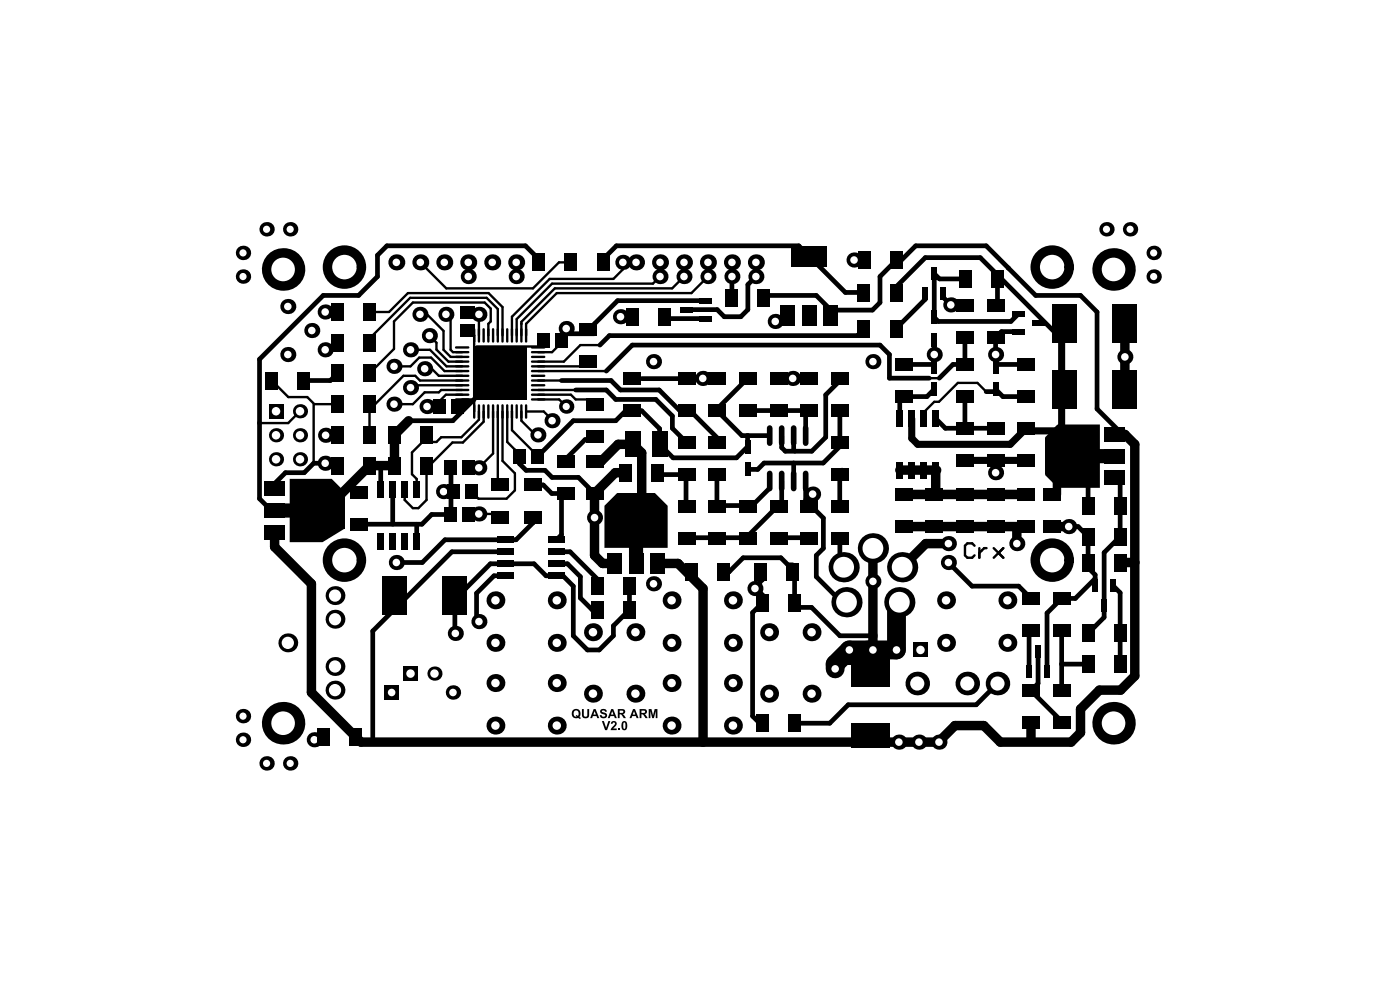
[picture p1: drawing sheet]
<svg xmlns="http://www.w3.org/2000/svg" width="148mm" height="105mm" viewBox="0 0 148 105" stroke-linecap="round" stroke-linejoin="round" font-family="sans-serif">
<g fill="#000">
<path d="M30.6 50.5h4.4l1.4 1.4v3.9l-2.3 1.4h-3.5v-2.6h-1v-1.5h1zM48.6 42.2h1.5l-1.5 1.4zM65.2 52h3.9l1.4 1.4v4.4h-2.6v1h-1.5v-1h-2.6v-4.4zM111.7 44.8h4.4v2.6h1v1.5h-1v2.6h-4.4l-1.4-1.4v-3.9zM61.4 74.8h.2v.7l.2 .2 .2-.2v-.7h.2v.7l-.1 .3h-.4l-.2-.1zM63.4 74.9l.3-.1 .3 .2 .1 .1h-.2l-.2-.1-.2 .1 .6 .3v.2l-.1 .2h-.3l-.3-.1-.1-.2h.2l.2 .2 .2-.2-.5-.2v-.2zM63.5 76.1h.3l.2 .7 .2-.7h.2l-.3 1h-.2zM64.6 76.2l.2-.1 .3 .1v.3l-.4 .4h.4v.2h-.6l.4-.7-.1-.1-.1 .1h-.2zM65.3 76.9h.2v.2h-.2zM68.5 74.8h.3l.2 .7 .1-.7h.3v1h-.2v-.8l-.2 .8h-.1l-.2-.8v.8h-.2z"/>
<path d="M60.5 75l.3-.2 .3 .1 .2 .3v.3a.11 .11 0 0 0-.1 .2 .11 .11 0 0 0 .1 .1v.1l-.8-.2-.1-.4zM60.7 75.1l-.1 .2v.2l.1 .1h.2h-.1v-.1h.2l.1-.4-.2-.1z"/>
<path d="M62.7 74.8h.2l.4 1h-.2l-.1-.2h-.4l-.1 .2h-.2zM62.8 75.1l-.1 .3h.2z"/>
<path d="M64.5 74.8h.2l.4 1h-.2l-.1-.2h-.4v.2h-.2zM64.6 75.1l-.1 .3h.3z"/>
<path d="M65.2 74.8l.6 .1h.2v.3l-.2 .2 .3 .4h-.2l-.3-.3-.1-.1h-.1v.4h-.2zM65.4 75v.2h.4v-.2z"/>
<path d="M65.7 76.2l.3-.1 .2 .2v.5l-.2 .3-.2-.1-.1-.1-.1-.4zM65.9 76.3l-.1 .5 .1 .1 .1-.1v-.4v-.1z"/>
<path d="M66.8 74.8h.2l.4 1h-.2l-.1-.2h-.3l-.1 .2h-.2zM66.9 75.1l-.1 .3h.3z"/>
<path d="M67.5 74.8l.6 .1h.2v.3l-.2 .2 .3 .4h-.2l-.3-.3-.1-.1h-.1v.4h-.2zM67.7 75v.2h.4v-.2z"/>
<circle cx="39" cy="49.1" r=".5"/>
<circle cx="45.1" cy="42.9" r=".8"/>
<circle cx="98.8" cy="49.6" r=".5"/>
<circle cx="92.2" cy="68.6" r="1"/>
</g>
<g fill="none" stroke="#000" stroke-width=".5">
<path d="M35.6 39.4l-.7 .8h-2.8M56.9 27.7v-.3l-1.4-1.5h-14.6l-1 1v2.3l-2 2h-3.8l-6.7 6.7v14.7l1.2 1.3M63.7 27.7v-.3l1.4-1.5h19.2l5 5h2M64 39.2l2.8-2.8h26.1l1 1v2.5h4.2M67.8 40h4.7M70.2 33.4l.2 .2h4.1M72.7 39.9h3M74.5 31.7h-9.3l-2.4 2.5v1h-3l-.5-.5M77.3 29.2v2.2M78.9 39.9l-3.2 3.3v.1l2.6 2.7h3M79.8 29.2l-.8 .8v2.7l-.8 .7h-1.7l-.8-.7h-3.3M81.9 39.9h3"/>
<path d="M88.9 39.9l-1.7 1.8v4.5l-1.5 1.4h-1.6M91.3 34.7l-.8 .7h-26.2l-1 1M94.6 30.9v-.6l3.1-3.1h5.8l8.6 8.6M94.7 27.4l-1.8 1.8v2.7l-.8 .8h-4.4l-1.5-1.5h-5.3l-.2 .2M94.7 27.9l2-2h7.4l5.3 5.3h4.7l1.7 1.7v10.3l2.7 2.7M95.4 38.5h3.2M97.7 31v.6l-3.1 3.1M98.6 35.6v3.1M99.6 31v.4l.8 .8h1.5M101.9 35.6v2.9h-1.3l-1.4 1.4M101.9 29.4h-2.7l-.6-.5v4.6l.5 .4h7.6l.9-.8M105.1 38.5h3.3"/>
<path d="M105.3 29.4v2.6l-.2 .2M106.5 28.3h.1M107.6 35h-1.9l-.6 .6v3.4M34.3 48.9h-1.2l-1 1h-2l-1.1 1.1v.6M40.2 49.3v2.4M41.5 51.7v3.6M44 55.3v1.8M47.6 49.3v5h-2l-1 1h-6.7M50.1 42.2l-2.3 2.2h-4.7M53.3 58.2h-5.6l-8.3 8.4v11.4M54.8 48.1v.8l.7 .7h2l.8 .8h2.8l1.7 1.7M56.3 51.2h1.1l.9 .9h1.5l-.5 .5v3.8l-.5 .6"/>
<path d="M56.3 54.6v.6l-1.8 1.8h-7.5l-2.4 2.4h-2.8M58.8 59.5h1.1l1.4 1.4v2.2l1.2 1.3h.6M58.8 58.2h1.4l2.9 2.9v.8M59.3 40.2h5.2l1 1h4.1l2.2 2.2h.7M60.8 41.2h3.2l1 1h4.2l1.8 1.7v1.3l1.5 1.5M62.8 46.1l-.3 .3h-.7l-2 2v.3M69.4 49.9l.2 .2h2.9M72.4 50.1v3.5l.3 .3M72.7 43.3h.2l3 3.1M75.7 50.1v3.3M75.9 53.4h3M78.9 46v1.2l-1.1 1.1h-6.7l-1.5-1.4v-1.6l-1.8-1.9h-1.7l-1.1 1h-4.5l-3.7 3.8"/>
<path d="M78.9 43.3h2.8M81.3 50.8v.7l-2.4 2.4M82.2 53.4l-3.3 3.2v.2h-6.2M82.2 56.8h3M82.5 46v1.2l.4 .4h1l-.1-.1v-1.5M82.5 50.8v2.5M83.7 59.6h-.5l-.8-.7h-3.9l-1.5 1.5h-.6M83.8 48.9v1.9M84.9 43.3h-3l-.1 .1M85.1 50.8v2l.3 .4M85.1 51.6l.7 .6M85.4 53.2l-.2 .2"/>
<path d="M85.4 43.4l-.3 .3v2.3M85.4 53.2l1.5 1.5v3.2l-.7 .7v2.3l2.7 2.7h.5M88.7 50v3.4M88.7 56.8v2.7l.4 .4M88.7 43.4v3.3M88.9 46.9l-2 2h-6.2l-.7 .6h-1.1M88.9 49.6v.4M98.6 41.1l-.7 .8h-2.5l-.4 .4v1.9M98.8 44.2l1 1h5.1M100.1 59.4l2.5 2.5h5l1.3 1.3M101.9 41.9v3.1M104.1 41.3h1"/>
<path d="M105.1 41.1l.8 .8h2.5M112.8 55.6h1l1.1 1v3.3l.7 .8v.4l-2.1 2.1h-1.4l-1.6 1.5v6.2M114.9 48.2v5.2M117.7 50.4l.6 .6v5.6l-1.7 1.7v6.9l-1.7 1.7M48 62.9v3.9M53.3 60.8h-1.1l-1.9 1.8v2.8l.3 .2M66.5 61.9v2.5l-1.7 1.7v1l-1.5 1.5h-1.3l-1.5-1.5v-5.2l-1.1-1.1h-1.7l-1.3-1.3h-4.6l-2.6 2.6h-1.2M80.5 60.4v.8l-.3 .3v1l.3 .3v.8l-1 1.1v10.9l.9 .9M83.9 60.6v3l.5 .5h1.3l3 3h3.5M105.3 72.1l-2.2 2.3h-13.5l-2 1.9h-3.7M108.9 66.6l-.2 .2v4.1M109.6 68.8v3.3l-.7 .8 3.2 3.2v.2"/>
<path d="M112.1 66.6v6.3M112.1 70.1h2.8M117.5 61.8l.8 .8v7.5"/>
</g>
<g fill="none" stroke="#000" stroke-width=".25">
<path d="M39 35.7v.5M39 32.9h2.1l2-2h8.5l1.5 1.5v3M41.6 38.7h1.7l1-1h1.2l1.4 1.5h1.9M43.3 36.9h2.1l1.7 1.8h1.7M44.3 33.2h.8l1.7 1.7v2l.8 .8h1.2M44.4 27.7l2.7 2.7h9.2l2.7-2.7h1.3M44.8 38.9h.8l.7 .8h2.5M45.3 35.4l.8 .8v.7l1.2 1.3h1.5M47.1 33.2l.5 .5v3.2l.2 .3h1M50.1 35.4v8M50.1 35.4h.1M50.3 36.6h6.8"/>
<path d="M50.6 33.4v2M51.6 35.4v-1.2l.2-.3v-1.3l-.6-.7h-7.6l-2 2v2.9l-2.6 2.6M52.6 35.4v-2.8l-1.2-1.2h-8.1l-4.3 4.3M56.8 39.2h7.2M59.2 35.9v.3l-.9 1h-1.5M60.3 27.7h.1M62.1 38.1l-.1-.1-.6 .7h-4.6M63.3 36.4h-2l-1.8 1.8h-2.7M65.8 27.7v.7l-1 1h-6.8l-3.9 4v2M69.7 29.2l-.8 .7h-10.6l-3.7 3.8v1.7M72.2 29.2l-1.2 1.2h-12.4l-3.6 3.6v1.4M74.7 29.2l-1.7 1.7h-14.2l-3.3 3.3v1.2"/>
<path d="M98.1 39.9h1.1M28.6 53.9h.4M28.7 40.2l1.7 1.7h2l.8 .8h2.4M31.7 43.4l-1.3 1.3h-3M33.1 42.7v6.2M48.8 40.2h-4.5l-.5-.5h-1.2l-3 3h-.6v3.2M48.8 41.2h-2.2l-.3 .2h-1.5l-1.2 1.3h-2M48.8 40.7h-5l-.5 .2M48.8 41.7h-1.7l-.7 .7v.5M48.8 42.2h1.3M50.6 54.2h1.9l.3 .4M50.6 43.4v.9l-1.9 1.9h-2.1l-.5 .5h-1.5l-1.1 1.1v2.3l.5 .5v1.1"/>
<path d="M51.1 43.4v1.1l-2.2 2.2h-1.1l-2.5 2.4h-.3v3.7l-.8 .8h-.6l-.9-.8v-1.1M52.1 43.4v4.5l-1.5 1.5M52.6 43.4v7.5l.2 .3M53.1 43.4v5.2l1.3 1.4v1.8l-.9 .8h-3l-.7-.7M53.6 43.4v3.3l.8 .7v.5M54.1 43.4h.1M54.1 43.4v2l2.1 2.2v.3M55 43.4v1l1.7 1.6M55.5 43.4h1.9l.9 .9M56.5 45.9h.3M56.8 42.2h2.2l.8 .7M56.8 41.7h3.5l.5 .5h1.4l.6 .5"/>
<path d="M56.8 40.2h2.5M56.8 41.2h4M102.9 57.6l-.3-.2h-.5l-.2 .2v1l.2 .3h.5l.3-.3M103.4 57.9v1M104.1 41.3l-.9-.9h-2.1l-2 2h-.5l-1.1 1.1v.7M104.2 57.9h-.3l-.5 .5M104.9 57.9l1 1M105.9 57.9l-1 1"/>
</g>
<path d="M112.1 35.8v11.7l-.7 .6M96.3 44.2v2.1l.6 .6h9.8l1.4-1.4h3.4l.3-.3M101.6 48.6h6.8" fill="none" stroke="#000" stroke-width=".75"/>
<g fill="none" stroke="#000" stroke-width="1">
<path d="M118.8 34.2v7M43.1 44.4l-1.5 1.5v3.2h-2.6l-3.7 3.8v1M62.8 48.7h.7l1.8-1.8h1.6l.9 .9v4.8M66.1 49.9h-1.1l-2.2 2.2v6.5l.8 .9h1.3M69.4 59.5h2.2l2.6 2.6v16.2M92.2 57.4v11.2M95 49.6h3.8v2.4M95.4 55.6h12v1.8M95.4 52.2h13M100.1 57.4h-2.4l-2.4 2.5M102 52l-.1 .2M111.1 55.6h1.7"/>
<path d="M118.3 59.4h1.5M118.5 45.9h.3l1 1v24.4l-1.5 1.5h-2.2l-2 2v2.5l-1 1h-7.5l-1.7-1.7h-3.1l-1.7 1.7h-61l-5.2-5.2v-11.5l-3.9-3.9v-1.5M108.9 76.3v1.9"/>
<circle cx="36.4" cy="28.2" r="1.8"/>
<circle cx="111.1" cy="28.2" r="1.8"/>
<circle cx="36.4" cy="59.1" r="1.8"/>
<circle cx="111.1" cy="59.1" r="1.8"/>
</g>
<path d="M111.6 48.5v3.7" fill="none" stroke="#000" stroke-width=".9"/>
<path d="M92.2 68.6v2.3M94.6 68.6h-4.9l-1.5 1.5v.5M95 63.6l-.3 .3v4.7" fill="none" stroke="#000" stroke-width="2"/>
<g fill="#000">
<path d="M50 36.6h5.6v5.7h-5.6z" fill-rule="evenodd"/>
<path d="M89.4 69.4h4.6v.7h-4.6z" fill-rule="evenodd"/>
</g>
<circle cx="45.1" cy="42.9" r=".4" fill="#fff"/>
<circle cx="32.9" cy="34.9" r=".8" fill="#000"/>
<circle cx="32.9" cy="34.9" r=".4" fill="#fff"/>
<circle cx="47.1" cy="33.2" r=".8" fill="#000"/>
<circle cx="47.1" cy="33.2" r=".4" fill="#fff"/>
<circle cx="83.7" cy="39.9" r=".8" fill="#000"/>
<circle cx="83.7" cy="39.9" r=".4" fill="#fff"/>
<circle cx="89.7" cy="68.6" r=".8" fill="#000"/>
<circle cx="89.7" cy="68.6" r=".4" fill="#fff"/>
<circle cx="25.7" cy="26.7" r=".76" fill="#000"/>
<circle cx="25.7" cy="26.7" r=".38" fill="#fff"/>
<circle cx="41.6" cy="38.7" r=".8" fill="#000"/>
<circle cx="41.6" cy="38.7" r=".4" fill="#fff"/>
<circle cx="45.9" cy="71.1" r=".75" fill="#000"/>
<circle cx="45.9" cy="71.1" r=".45" fill="#fff"/>
<circle cx="121.8" cy="26.7" r=".76" fill="#000"/>
<circle cx="121.8" cy="26.7" r=".38" fill="#fff"/>
<circle cx="25.7" cy="75.6" r=".76" fill="#000"/>
<circle cx="25.7" cy="75.6" r=".38" fill="#fff"/>
<circle cx="25.7" cy="78.1" r=".76" fill="#000"/>
<circle cx="25.7" cy="78.1" r=".38" fill="#fff"/>
<circle cx="25.7" cy="29.2" r=".76" fill="#000"/>
<circle cx="25.7" cy="29.2" r=".38" fill="#fff"/>
<circle cx="30.6" cy="80.6" r=".76" fill="#000"/>
<circle cx="30.6" cy="80.6" r=".38" fill="#fff"/>
<circle cx="28.1" cy="80.6" r=".76" fill="#000"/>
<circle cx="28.1" cy="80.6" r=".38" fill="#fff"/>
<circle cx="29.9" cy="76.3" r="2.24" fill="#000"/>
<circle cx="29.9" cy="76.3" r="1.25" fill="#fff"/>
<circle cx="33.2" cy="78.1" r=".8" fill="#000"/>
<circle cx="33.2" cy="78.1" r=".4" fill="#fff"/>
<circle cx="30.4" cy="67.9" r="1" fill="#000"/>
<circle cx="30.4" cy="67.9" r=".65" fill="#fff"/>
<circle cx="31.7" cy="48.5" r=".75" fill="#000"/>
<circle cx="31.7" cy="48.5" r=".45" fill="#fff"/>
<circle cx="29.1" cy="48.5" r=".75" fill="#000"/>
<circle cx="29.1" cy="48.5" r=".45" fill="#fff"/>
<circle cx="31.7" cy="45.9" r=".75" fill="#000"/>
<circle cx="31.7" cy="45.9" r=".45" fill="#fff"/>
<circle cx="29.1" cy="45.9" r=".75" fill="#000"/>
<circle cx="29.1" cy="45.9" r=".45" fill="#fff"/>
<circle cx="31.7" cy="43.4" r=".75" fill="#000"/>
<circle cx="31.7" cy="43.4" r=".45" fill="#fff"/>
<path d="M28.4 42.7h1.5v1.5h-1.5z" fill-rule="evenodd" fill="#000"/>
<circle cx="29.1" cy="43.4" r=".45" fill="#fff"/>
<circle cx="30.4" cy="37.4" r=".8" fill="#000"/>
<circle cx="30.4" cy="37.4" r=".4" fill="#fff"/>
<circle cx="30.4" cy="32.4" r=".8" fill="#000"/>
<circle cx="30.4" cy="32.4" r=".4" fill="#fff"/>
<circle cx="28.1" cy="24.2" r=".76" fill="#000"/>
<circle cx="28.1" cy="24.2" r=".38" fill="#fff"/>
<circle cx="30.6" cy="24.2" r=".76" fill="#000"/>
<circle cx="30.6" cy="24.2" r=".38" fill="#fff"/>
<path d="M40.6 72.3h1.5v1.6h-1.5z" fill-rule="evenodd" fill="#000"/>
<circle cx="41.3" cy="73.1" r=".4" fill="#fff"/>
<circle cx="41.8" cy="59.4" r=".8" fill="#000"/>
<circle cx="41.8" cy="59.4" r=".4" fill="#fff"/>
<circle cx="41.6" cy="42.7" r=".8" fill="#000"/>
<circle cx="41.6" cy="42.7" r=".4" fill="#fff"/>
<circle cx="41.8" cy="27.7" r=".85" fill="#000"/>
<circle cx="41.8" cy="27.7" r=".4" fill="#fff"/>
<circle cx="47.8" cy="73.1" r=".76" fill="#000"/>
<circle cx="47.8" cy="73.1" r=".4" fill="#fff"/>
<circle cx="48.1" cy="66.9" r=".8" fill="#000"/>
<circle cx="48.1" cy="66.9" r=".4" fill="#fff"/>
<circle cx="46.8" cy="51.9" r=".8" fill="#000"/>
<circle cx="46.8" cy="51.9" r=".4" fill="#fff"/>
<circle cx="44.3" cy="33.2" r=".8" fill="#000"/>
<circle cx="44.3" cy="33.2" r=".4" fill="#fff"/>
<circle cx="45.3" cy="35.4" r=".8" fill="#000"/>
<circle cx="45.3" cy="35.4" r=".4" fill="#fff"/>
<circle cx="49.4" cy="29.2" r=".8" fill="#000"/>
<circle cx="49.4" cy="29.2" r=".4" fill="#fff"/>
<circle cx="49.4" cy="27.7" r=".85" fill="#000"/>
<circle cx="49.4" cy="27.7" r=".4" fill="#fff"/>
<circle cx="46.9" cy="27.7" r=".85" fill="#000"/>
<circle cx="46.9" cy="27.7" r=".4" fill="#fff"/>
<circle cx="44.4" cy="27.7" r=".85" fill="#000"/>
<circle cx="44.4" cy="27.7" r=".4" fill="#fff"/>
<circle cx="52.3" cy="76.6" r=".95" fill="#000"/>
<circle cx="52.3" cy="76.6" r=".45" fill="#fff"/>
<circle cx="52.3" cy="67.9" r=".95" fill="#000"/>
<circle cx="52.3" cy="67.9" r=".45" fill="#fff"/>
<circle cx="56.8" cy="45.9" r=".8" fill="#000"/>
<circle cx="56.8" cy="45.9" r=".4" fill="#fff"/>
<circle cx="58.3" cy="44.4" r=".8" fill="#000"/>
<circle cx="58.3" cy="44.4" r=".4" fill="#fff"/>
<circle cx="54.5" cy="29.2" r=".8" fill="#000"/>
<circle cx="54.5" cy="29.2" r=".4" fill="#fff"/>
<circle cx="54.5" cy="27.7" r=".85" fill="#000"/>
<circle cx="54.5" cy="27.7" r=".4" fill="#fff"/>
<circle cx="62.6" cy="73.2" r=".95" fill="#000"/>
<circle cx="62.6" cy="73.2" r=".45" fill="#fff"/>
<circle cx="62.6" cy="66.7" r=".95" fill="#000"/>
<circle cx="62.6" cy="66.7" r=".45" fill="#fff"/>
<circle cx="65.5" cy="33.4" r=".8" fill="#000"/>
<circle cx="65.5" cy="33.4" r=".4" fill="#fff"/>
<circle cx="65.8" cy="27.7" r=".8" fill="#000"/>
<circle cx="65.8" cy="27.7" r=".4" fill="#fff"/>
<circle cx="70.9" cy="76.6" r=".95" fill="#000"/>
<circle cx="70.9" cy="76.6" r=".45" fill="#fff"/>
<circle cx="70.9" cy="67.9" r=".95" fill="#000"/>
<circle cx="70.9" cy="67.9" r=".45" fill="#fff"/>
<circle cx="69" cy="61.6" r=".8" fill="#000"/>
<circle cx="69" cy="61.6" r=".4" fill="#fff"/>
<circle cx="74.2" cy="39.9" r=".8" fill="#000"/>
<circle cx="74.2" cy="39.9" r=".4" fill="#fff"/>
<circle cx="69.7" cy="29.2" r=".8" fill="#000"/>
<circle cx="69.7" cy="29.2" r=".4" fill="#fff"/>
<circle cx="72.2" cy="29.2" r=".8" fill="#000"/>
<circle cx="72.2" cy="29.2" r=".4" fill="#fff"/>
<circle cx="72.2" cy="27.7" r=".85" fill="#000"/>
<circle cx="72.2" cy="27.7" r=".4" fill="#fff"/>
<circle cx="69.7" cy="27.7" r=".85" fill="#000"/>
<circle cx="69.7" cy="27.7" r=".4" fill="#fff"/>
<circle cx="77.4" cy="76.6" r=".95" fill="#000"/>
<circle cx="77.4" cy="76.6" r=".45" fill="#fff"/>
<circle cx="81.2" cy="73.2" r=".95" fill="#000"/>
<circle cx="81.2" cy="73.2" r=".45" fill="#fff"/>
<circle cx="77.4" cy="67.9" r=".95" fill="#000"/>
<circle cx="77.4" cy="67.9" r=".45" fill="#fff"/>
<circle cx="81.2" cy="66.7" r=".95" fill="#000"/>
<circle cx="81.2" cy="66.7" r=".45" fill="#fff"/>
<circle cx="79.7" cy="62.1" r=".8" fill="#000"/>
<circle cx="79.7" cy="62.1" r=".4" fill="#fff"/>
<circle cx="81.9" cy="33.9" r=".8" fill="#000"/>
<circle cx="81.9" cy="33.9" r=".4" fill="#fff"/>
<circle cx="77.3" cy="29.2" r=".8" fill="#000"/>
<circle cx="77.3" cy="29.2" r=".4" fill="#fff"/>
<circle cx="79.8" cy="29.2" r=".8" fill="#000"/>
<circle cx="79.8" cy="29.2" r=".4" fill="#fff"/>
<circle cx="79.8" cy="27.7" r=".85" fill="#000"/>
<circle cx="79.8" cy="27.7" r=".4" fill="#fff"/>
<circle cx="77.3" cy="27.7" r=".85" fill="#000"/>
<circle cx="77.3" cy="27.7" r=".4" fill="#fff"/>
<circle cx="85.7" cy="73.2" r=".95" fill="#000"/>
<circle cx="85.7" cy="73.2" r=".45" fill="#fff"/>
<circle cx="85.7" cy="66.7" r=".95" fill="#000"/>
<circle cx="85.7" cy="66.7" r=".45" fill="#fff"/>
<circle cx="89.1" cy="59.9" r="1.6" fill="#000"/>
<circle cx="89.1" cy="59.9" r="1.1" fill="#fff"/>
<circle cx="85.8" cy="52.2" r=".8" fill="#000"/>
<circle cx="85.8" cy="52.2" r=".4" fill="#fff"/>
<circle cx="90.2" cy="27.4" r=".8" fill="#000"/>
<circle cx="90.2" cy="27.4" r=".4" fill="#fff"/>
<circle cx="94.9" cy="78.3" r=".8" fill="#000"/>
<circle cx="94.9" cy="78.3" r=".4" fill="#fff"/>
<circle cx="97" cy="78.3" r=".8" fill="#000"/>
<circle cx="97" cy="78.3" r=".4" fill="#fff"/>
<circle cx="94.7" cy="68.6" r=".75" fill="#000"/>
<circle cx="94.7" cy="68.6" r=".45" fill="#fff"/>
<path d="M96.4 67.9h1.5v1.5h-1.5z" fill-rule="evenodd" fill="#000"/>
<circle cx="97.2" cy="68.6" r=".45" fill="#fff"/>
<circle cx="94.7" cy="68.6" r=".8" fill="#000"/>
<circle cx="94.7" cy="68.6" r=".4" fill="#fff"/>
<circle cx="95.3" cy="59.9" r="1.6" fill="#000"/>
<circle cx="95.3" cy="59.9" r="1.1" fill="#fff"/>
<circle cx="98.6" cy="37.4" r=".8" fill="#000"/>
<circle cx="98.6" cy="37.4" r=".4" fill="#fff"/>
<circle cx="106.4" cy="67.9" r=".95" fill="#000"/>
<circle cx="106.4" cy="67.9" r=".45" fill="#fff"/>
<circle cx="105.1" cy="49.9" r=".8" fill="#000"/>
<circle cx="105.1" cy="49.9" r=".4" fill="#fff"/>
<circle cx="105.1" cy="37.4" r=".8" fill="#000"/>
<circle cx="105.1" cy="37.4" r=".4" fill="#fff"/>
<circle cx="118.8" cy="37.7" r=".8" fill="#000"/>
<circle cx="118.8" cy="37.7" r=".4" fill="#fff"/>
<circle cx="119.3" cy="24.2" r=".76" fill="#000"/>
<circle cx="119.3" cy="24.2" r=".38" fill="#fff"/>
<circle cx="121.8" cy="29.2" r=".76" fill="#000"/>
<circle cx="121.8" cy="29.2" r=".38" fill="#fff"/>
<circle cx="29.9" cy="28.4" r="2.24" fill="#000"/>
<circle cx="29.9" cy="28.4" r="1.25" fill="#fff"/>
<circle cx="44.8" cy="38.9" r=".8" fill="#000"/>
<circle cx="44.8" cy="38.9" r=".4" fill="#fff"/>
<circle cx="52.3" cy="72.1" r=".95" fill="#000"/>
<circle cx="52.3" cy="72.1" r=".45" fill="#fff"/>
<circle cx="52.3" cy="63.4" r=".95" fill="#000"/>
<circle cx="52.3" cy="63.4" r=".45" fill="#fff"/>
<circle cx="62.8" cy="54.6" r=".8" fill="#000"/>
<circle cx="62.8" cy="54.6" r=".4" fill="#fff"/>
<circle cx="70.9" cy="72.1" r=".95" fill="#000"/>
<circle cx="70.9" cy="72.1" r=".45" fill="#fff"/>
<circle cx="69" cy="38.2" r=".8" fill="#000"/>
<circle cx="69" cy="38.2" r=".4" fill="#fff"/>
<circle cx="70.9" cy="63.4" r=".95" fill="#000"/>
<circle cx="70.9" cy="63.4" r=".45" fill="#fff"/>
<circle cx="77.4" cy="72.1" r=".95" fill="#000"/>
<circle cx="77.4" cy="72.1" r=".45" fill="#fff"/>
<circle cx="77.4" cy="63.4" r=".95" fill="#000"/>
<circle cx="77.4" cy="63.4" r=".45" fill="#fff"/>
<circle cx="88.2" cy="70.6" r=".8" fill="#000"/>
<circle cx="88.2" cy="70.6" r=".4" fill="#fff"/>
<circle cx="89.4" cy="63.6" r="1.6" fill="#000"/>
<circle cx="89.4" cy="63.6" r="1.1" fill="#fff"/>
<circle cx="96.8" cy="72.1" r="1.25" fill="#000"/>
<circle cx="96.8" cy="72.1" r=".75" fill="#fff"/>
<circle cx="95" cy="63.6" r="1.6" fill="#000"/>
<circle cx="95" cy="63.6" r="1.1" fill="#fff"/>
<circle cx="105.3" cy="72.1" r="1.25" fill="#000"/>
<circle cx="105.3" cy="72.1" r=".75" fill="#fff"/>
<circle cx="102.1" cy="72.1" r="1.25" fill="#000"/>
<circle cx="102.1" cy="72.1" r=".75" fill="#fff"/>
<circle cx="106.4" cy="63.4" r=".95" fill="#000"/>
<circle cx="106.4" cy="63.4" r=".45" fill="#fff"/>
<circle cx="112.8" cy="55.6" r=".8" fill="#000"/>
<circle cx="112.8" cy="55.6" r=".4" fill="#fff"/>
<circle cx="34.3" cy="48.9" r=".8" fill="#000"/>
<circle cx="34.3" cy="48.9" r=".4" fill="#fff"/>
<path d="M42.6 70.3h1.5v1.5h-1.5z" fill-rule="evenodd" fill="#000"/>
<circle cx="43.3" cy="71.1" r=".45" fill="#fff"/>
<circle cx="59.8" cy="42.9" r=".76" fill="#000"/>
<circle cx="59.8" cy="42.9" r=".38" fill="#fff"/>
<circle cx="43.3" cy="40.9" r=".8" fill="#000"/>
<circle cx="43.3" cy="40.9" r=".4" fill="#fff"/>
<circle cx="59.8" cy="34.7" r=".8" fill="#000"/>
<circle cx="59.8" cy="34.7" r=".4" fill="#fff"/>
<circle cx="35.4" cy="72.8" r="1" fill="#000"/>
<circle cx="35.4" cy="72.8" r=".65" fill="#fff"/>
<circle cx="35.4" cy="65.4" r="1" fill="#000"/>
<circle cx="35.4" cy="65.4" r=".65" fill="#fff"/>
<circle cx="34.4" cy="45.9" r=".8" fill="#000"/>
<circle cx="34.4" cy="45.9" r=".4" fill="#fff"/>
<circle cx="34.3" cy="36.9" r=".8" fill="#000"/>
<circle cx="34.3" cy="36.9" r=".4" fill="#fff"/>
<circle cx="34.3" cy="32.9" r=".8" fill="#000"/>
<circle cx="34.3" cy="32.9" r=".4" fill="#fff"/>
<circle cx="58.8" cy="76.6" r=".95" fill="#000"/>
<circle cx="58.8" cy="76.6" r=".45" fill="#fff"/>
<circle cx="67.1" cy="73.2" r=".95" fill="#000"/>
<circle cx="67.1" cy="73.2" r=".45" fill="#fff"/>
<circle cx="50.6" cy="65.6" r=".8" fill="#000"/>
<circle cx="50.6" cy="65.6" r=".4" fill="#fff"/>
<circle cx="58.8" cy="67.9" r=".95" fill="#000"/>
<circle cx="58.8" cy="67.9" r=".45" fill="#fff"/>
<circle cx="67.1" cy="66.7" r=".95" fill="#000"/>
<circle cx="67.1" cy="66.7" r=".45" fill="#fff"/>
<circle cx="50.6" cy="49.4" r=".8" fill="#000"/>
<circle cx="50.6" cy="49.4" r=".4" fill="#fff"/>
<circle cx="43.3" cy="36.9" r=".8" fill="#000"/>
<circle cx="43.3" cy="36.9" r=".4" fill="#fff"/>
<circle cx="50.6" cy="33.2" r=".8" fill="#000"/>
<circle cx="50.6" cy="33.2" r=".4" fill="#fff"/>
<circle cx="67.2" cy="27.7" r=".85" fill="#000"/>
<circle cx="67.2" cy="27.7" r=".4" fill="#fff"/>
<circle cx="52" cy="27.7" r=".85" fill="#000"/>
<circle cx="52" cy="27.7" r=".4" fill="#fff"/>
<circle cx="99.1" cy="78.3" r=".8" fill="#000"/>
<circle cx="99.1" cy="78.3" r=".4" fill="#fff"/>
<circle cx="99.9" cy="67.9" r=".95" fill="#000"/>
<circle cx="99.9" cy="67.9" r=".45" fill="#fff"/>
<circle cx="92.2" cy="68.6" r=".8" fill="#000"/>
<circle cx="92.2" cy="68.6" r=".4" fill="#fff"/>
<circle cx="100.1" cy="59.4" r=".8" fill="#000"/>
<circle cx="100.1" cy="59.4" r=".4" fill="#fff"/>
<circle cx="100.1" cy="57.4" r=".8" fill="#000"/>
<circle cx="100.1" cy="57.4" r=".4" fill="#fff"/>
<circle cx="92.2" cy="57.9" r="1.6" fill="#000"/>
<circle cx="92.2" cy="57.9" r="1.1" fill="#fff"/>
<circle cx="92.2" cy="61.4" r=".8" fill="#000"/>
<circle cx="92.2" cy="61.4" r=".4" fill="#fff"/>
<circle cx="100.4" cy="32.2" r=".8" fill="#000"/>
<circle cx="100.4" cy="32.2" r=".4" fill="#fff"/>
<circle cx="74.7" cy="29.2" r=".8" fill="#000"/>
<circle cx="74.7" cy="29.2" r=".4" fill="#fff"/>
<circle cx="74.7" cy="27.7" r=".85" fill="#000"/>
<circle cx="74.7" cy="27.7" r=".4" fill="#fff"/>
<circle cx="117.6" cy="76.3" r="2.24" fill="#000"/>
<circle cx="117.6" cy="76.3" r="1.25" fill="#fff"/>
<circle cx="107.4" cy="57.4" r=".8" fill="#000"/>
<circle cx="107.4" cy="57.4" r=".4" fill="#fff"/>
<circle cx="116.8" cy="24.2" r=".76" fill="#000"/>
<circle cx="116.8" cy="24.2" r=".38" fill="#fff"/>
<circle cx="35.4" cy="70.3" r="1" fill="#000"/>
<circle cx="35.4" cy="70.3" r=".65" fill="#fff"/>
<circle cx="35.4" cy="62.9" r="1" fill="#000"/>
<circle cx="35.4" cy="62.9" r=".65" fill="#fff"/>
<circle cx="58.8" cy="72.1" r=".95" fill="#000"/>
<circle cx="58.8" cy="72.1" r=".45" fill="#fff"/>
<circle cx="58.8" cy="63.4" r=".95" fill="#000"/>
<circle cx="58.8" cy="63.4" r=".45" fill="#fff"/>
<circle cx="50.6" cy="54.2" r=".8" fill="#000"/>
<circle cx="50.6" cy="54.2" r=".4" fill="#fff"/>
<circle cx="92.2" cy="38.2" r=".8" fill="#000"/>
<circle cx="92.2" cy="38.2" r=".4" fill="#fff"/>
<circle cx="99.9" cy="63.4" r=".95" fill="#000"/>
<circle cx="99.9" cy="63.4" r=".45" fill="#fff"/>
<circle cx="117.6" cy="28.4" r="2.24" fill="#000"/>
<circle cx="117.6" cy="28.4" r="1.25" fill="#fff"/>
<g fill="#000">
<path d="M35 38.5h1.3v1.9h-1.3z" fill-rule="evenodd"/>
<path d="M35 35.2h1.3v1.9h-1.3z" fill-rule="evenodd"/>
<path d="M35 32h1.3v1.9h-1.3z" fill-rule="evenodd"/>
<path d="M38.4 38.5h1.3v1.9h-1.3z" fill-rule="evenodd"/>
<path d="M38.4 35.2h1.3v1.9h-1.3z" fill-rule="evenodd"/>
<path d="M38.4 32h1.3v1.9h-1.3z" fill-rule="evenodd"/>
<path d="M48.6 34.2h1.5v1.3h-1.5z" fill-rule="evenodd"/>
<path d="M48.6 32.3h1.5v1.3h-1.5z" fill-rule="evenodd"/>
<path d="M56.2 26.7h1.3v1.9h-1.3z" fill-rule="evenodd"/>
<path d="M56.7 35.2h1.3v1.5h-1.3z" fill-rule="evenodd"/>
<path d="M59.6 26.7h1.3v1.9h-1.3z" fill-rule="evenodd"/>
<path d="M58.6 35.2h1.3v1.5h-1.3z" fill-rule="evenodd"/>
<path d="M61.1 34.1h1.9v1.3h-1.9z" fill-rule="evenodd"/>
<path d="M61.1 37.5h1.9v1.3h-1.9z" fill-rule="evenodd"/>
<path d="M63 26.7h1.3v1.9h-1.3z" fill-rule="evenodd"/>
<path d="M66.2 32.5h1.3v1.9h-1.3z" fill-rule="evenodd"/>
<path d="M65.8 39.3h1.9v1.3h-1.9z" fill-rule="evenodd"/>
<path d="M69.5 32.5h1.3v1.9h-1.3z" fill-rule="evenodd"/>
<path d="M71.8 32.4h1.3v.6h-1.3z" fill-rule="evenodd"/>
<path d="M71.5 39.3h1.9v1.3h-1.9z" fill-rule="evenodd"/>
<path d="M73.9 31.4h1.3v.6h-1.3z" fill-rule="evenodd"/>
<path d="M73.9 33.3h1.3v.6h-1.3z" fill-rule="evenodd"/>
<path d="M76.6 30.5h1.3v1.9h-1.3z" fill-rule="evenodd"/>
<path d="M80 30.5h1.3v1.9h-1.3z" fill-rule="evenodd"/>
<path d="M81.3 39.3h1.8v1.3h-1.8z" fill-rule="evenodd"/>
<path d="M82.4 32.3h1.5v2.1h-1.5z" fill-rule="evenodd"/>
<path d="M84.7 32.3h1.5v2.1h-1.5z" fill-rule="evenodd"/>
<path d="M84.5 39.3h1.9v1.3h-1.9z" fill-rule="evenodd"/>
<path d="M83.5 26h3.8v2.1h-3.8z" fill-rule="evenodd"/>
<path d="M87 32.3h1.5v2.1h-1.5z" fill-rule="evenodd"/>
<path d="M90.6 26.5h1.3v1.9h-1.3z" fill-rule="evenodd"/>
<path d="M90.6 33.7h1.3v1.9h-1.3z" fill-rule="evenodd"/>
<path d="M90.6 30h1.3v1.9h-1.3z" fill-rule="evenodd"/>
<path d="M94 26.5h1.3v1.9h-1.3z" fill-rule="evenodd"/>
<path d="M94 33.7h1.3v1.9h-1.3z" fill-rule="evenodd"/>
<path d="M94 30h1.3v1.9h-1.3z" fill-rule="evenodd"/>
<path d="M94.5 37.8h1.8v1.3h-1.8z" fill-rule="evenodd"/>
<path d="M97.4 30.3h.6v1.3h-.6z" fill-rule="evenodd"/>
<path d="M98.4 38h.5v1.5h-.5z" fill-rule="evenodd"/>
<path d="M98.4 35.1h.5v1.5h-.5z" fill-rule="evenodd"/>
<path d="M98.4 32.8h.5v1.4h-.5z" fill-rule="evenodd"/>
<path d="M98.3 28.2h.6v1.3h-.6z" fill-rule="evenodd"/>
<path d="M99.3 30.3h.6v1.3h-.6z" fill-rule="evenodd"/>
<path d="M101.3 28.5h1.3v1.9h-1.3z" fill-rule="evenodd"/>
<path d="M100.9 31.6h1.9v1.3h-1.9z" fill-rule="evenodd"/>
<path d="M100.9 35h1.9v1.3h-1.9z" fill-rule="evenodd"/>
<path d="M100.9 37.8h1.9v1.3h-1.9z" fill-rule="evenodd"/>
<path d="M104.2 35h1.9v1.3h-1.9z" fill-rule="evenodd"/>
<path d="M104.2 31.6h1.9v1.3h-1.9z" fill-rule="evenodd"/>
<path d="M104.7 28.5h1.3v1.9h-1.3z" fill-rule="evenodd"/>
<path d="M104.8 38h.6v1.5h-.6z" fill-rule="evenodd"/>
<path d="M106.9 34.7h1.3v.6h-1.3z" fill-rule="evenodd"/>
<path d="M106.9 32.8h1.3v.6h-1.3z" fill-rule="evenodd"/>
<path d="M109 33.8h1.3v.6h-1.3z" fill-rule="evenodd"/>
<path d="M107.4 37.8h1.9v1.3h-1.9z" fill-rule="evenodd"/>
<path d="M111.1 39.1h2.6v4.1h-2.6z" fill-rule="evenodd"/>
<path d="M111.1 32.1h2.6v4.1h-2.6z" fill-rule="evenodd"/>
<path d="M117.5 39.1h2.6v4.1h-2.6z" fill-rule="evenodd"/>
<path d="M117.5 32.1h2.6v4.1h-2.6z" fill-rule="evenodd"/>
<path d="M27.9 55.4h2.2v1.5h-2.2z" fill-rule="evenodd"/>
<path d="M27.9 50.8h2.2v1.5h-2.2z" fill-rule="evenodd"/>
<path d="M27.9 53.1h2.2v1.5h-2.2z" fill-rule="evenodd"/>
<path d="M28 39.2h1.3v1.9h-1.3z" fill-rule="evenodd"/>
<path d="M31.4 39.2h1.3v1.9h-1.3z" fill-rule="evenodd"/>
<path d="M34.2 52h2.1v3.8h-2.1z" fill-rule="evenodd"/>
<path d="M35 48.2h1.3v1.9h-1.3z" fill-rule="evenodd"/>
<path d="M35 41.7h1.3v1.9h-1.3z" fill-rule="evenodd"/>
<path d="M35 45h1.3v1.9h-1.3z" fill-rule="evenodd"/>
<path d="M36.9 51.3h1.9v1.3h-1.9z" fill-rule="evenodd"/>
<path d="M36.9 54.7h1.9v1.3h-1.9z" fill-rule="evenodd"/>
<path d="M38.4 48.2h1.3v1.9h-1.3z" fill-rule="evenodd"/>
<path d="M38.4 41.7h1.3v1.9h-1.3z" fill-rule="evenodd"/>
<path d="M38.4 45h1.3v1.9h-1.3z" fill-rule="evenodd"/>
<path d="M39.8 56.2h.8v1.8h-.8z" fill-rule="evenodd"/>
<path d="M39.8 50.8h.8v1.8h-.8z" fill-rule="evenodd"/>
<path d="M41 48.2h1.3v1.9h-1.3z" fill-rule="evenodd"/>
<path d="M41.1 56.2h.7v1.8h-.7z" fill-rule="evenodd"/>
<path d="M41.1 50.8h.7v1.8h-.7z" fill-rule="evenodd"/>
<path d="M41 45h1.3v1.9h-1.3z" fill-rule="evenodd"/>
<path d="M42.4 56.2h.7v1.8h-.7z" fill-rule="evenodd"/>
<path d="M42.4 50.8h.7v1.8h-.7z" fill-rule="evenodd"/>
<path d="M43.6 56.2h.8v1.8h-.8z" fill-rule="evenodd"/>
<path d="M43.6 50.8h.8v1.8h-.8z" fill-rule="evenodd"/>
<path d="M44.4 48.2h1.3v1.9h-1.3z" fill-rule="evenodd"/>
<path d="M44.4 45h1.3v1.9h-1.3z" fill-rule="evenodd"/>
<path d="M45.7 42.2h1.3v1.5h-1.3z" fill-rule="evenodd"/>
<path d="M47 48.6h1.3v1.5h-1.3z" fill-rule="evenodd"/>
<path d="M47 53.6h1.3v1.5h-1.3z" fill-rule="evenodd"/>
<path d="M47.2 51.1h1.3v1.5h-1.3z" fill-rule="evenodd"/>
<path d="M47.6 42.2h1.3v1.5h-1.3z" fill-rule="evenodd"/>
<path d="M48.9 48.6h1.3v1.5h-1.3z" fill-rule="evenodd"/>
<path d="M48.9 53.6h1.3v1.5h-1.3z" fill-rule="evenodd"/>
<path d="M49.1 51.1h1.3v1.5h-1.3z" fill-rule="evenodd"/>
<path d="M51.9 50.5h1.9v1.3h-1.9z" fill-rule="evenodd"/>
<path d="M51.9 53.9h1.9v1.3h-1.9z" fill-rule="evenodd"/>
<path d="M54.2 47.4h1.3v1.5h-1.3z" fill-rule="evenodd"/>
<path d="M52.4 59.1h1.8v.8h-1.8z" fill-rule="evenodd"/>
<path d="M52.4 56.6h1.8v.7h-1.8z" fill-rule="evenodd"/>
<path d="M52.4 57.9h1.8v.7h-1.8z" fill-rule="evenodd"/>
<path d="M56.1 47.4h1.3v1.5h-1.3z" fill-rule="evenodd"/>
<path d="M55.3 50.5h1.9v1.3h-1.9z" fill-rule="evenodd"/>
<path d="M55.3 53.9h1.9v1.3h-1.9z" fill-rule="evenodd"/>
<path d="M57.9 59.1h1.7v.8h-1.7z" fill-rule="evenodd"/>
<path d="M57.9 56.6h1.7v.7h-1.7z" fill-rule="evenodd"/>
<path d="M57.9 57.9h1.7v.7h-1.7z" fill-rule="evenodd"/>
<path d="M58.8 48h1.9v1.3h-1.9z" fill-rule="evenodd"/>
<path d="M58.8 51.4h1.9v1.3h-1.9z" fill-rule="evenodd"/>
<path d="M61.8 48h1.9v1.3h-1.9z" fill-rule="evenodd"/>
<path d="M61.8 51.4h1.9v1.3h-1.9z" fill-rule="evenodd"/>
<path d="M61.8 42.1h1.9v1.3h-1.9z" fill-rule="evenodd"/>
<path d="M61.8 45.5h1.9v1.3h-1.9z" fill-rule="evenodd"/>
<path d="M65.4 48.9h1.3v1.9h-1.3z" fill-rule="evenodd"/>
<path d="M66.1 45.6h1.6v2.6h-1.6z" fill-rule="evenodd"/>
<path d="M65.8 42.7h1.9v1.3h-1.9z" fill-rule="evenodd"/>
<path d="M68.8 48.9h1.3v1.9h-1.3z" fill-rule="evenodd"/>
<path d="M68.8 45.6h1.6v2.6h-1.6z" fill-rule="evenodd"/>
<path d="M65.3 52.1h3.7v2.2h-3.7z" fill-rule="evenodd"/>
<path d="M71.5 56.2h1.9v1.3h-1.9z" fill-rule="evenodd"/>
<path d="M71.5 46.1h1.9v1.2h-1.9z" fill-rule="evenodd"/>
<path d="M71.5 52.8h1.9v1.3h-1.9z" fill-rule="evenodd"/>
<path d="M71.5 42.7h1.9v1.3h-1.9z" fill-rule="evenodd"/>
<path d="M71.5 49.4h1.9v1.3h-1.9z" fill-rule="evenodd"/>
<path d="M74.8 46h1.9v1.3h-1.9z" fill-rule="evenodd"/>
<path d="M74.8 49.4h1.9v1.3h-1.9z" fill-rule="evenodd"/>
<path d="M74.8 39.3h1.9v1.3h-1.9z" fill-rule="evenodd"/>
<path d="M74.8 42.7h1.9v1.3h-1.9z" fill-rule="evenodd"/>
<path d="M74.8 56.2h1.9v1.3h-1.9z" fill-rule="evenodd"/>
<path d="M74.8 52.8h1.9v1.3h-1.9z" fill-rule="evenodd"/>
<path d="M78 52.8h1.9v1.3h-1.9z" fill-rule="evenodd"/>
<path d="M78 56.2h1.9v1.3h-1.9z" fill-rule="evenodd"/>
<path d="M78 42.7h1.9v1.3h-1.9z" fill-rule="evenodd"/>
<path d="M78 39.3h1.9v1.3h-1.9z" fill-rule="evenodd"/>
<path d="M78.7 48.8h.5v1.5h-.5z" fill-rule="evenodd"/>
<path d="M78.7 46.5h.5v1.4h-.5z" fill-rule="evenodd"/>
<path d="M81.3 56.2h1.8v1.3h-1.8z" fill-rule="evenodd"/>
<path d="M81.3 52.8h1.8v1.3h-1.8z" fill-rule="evenodd"/>
<path d="M81.3 42.7h1.8v1.3h-1.8z" fill-rule="evenodd"/>
<path d="M84.5 52.8h1.9v1.3h-1.9z" fill-rule="evenodd"/>
<path d="M84.5 56.2h1.9v1.3h-1.9z" fill-rule="evenodd"/>
<path d="M84.5 42.7h1.9v1.3h-1.9z" fill-rule="evenodd"/>
<path d="M87.7 52.8h1.9v1.3h-1.9z" fill-rule="evenodd"/>
<path d="M87.7 56.2h1.9v1.3h-1.9z" fill-rule="evenodd"/>
<path d="M87.7 42.7h1.9v1.3h-1.9z" fill-rule="evenodd"/>
<path d="M87.7 39.3h1.9v1.3h-1.9z" fill-rule="evenodd"/>
<path d="M87.7 46h1.9v1.3h-1.9z" fill-rule="evenodd"/>
<path d="M87.7 49.4h1.9v1.3h-1.9z" fill-rule="evenodd"/>
<path d="M94.5 51.5h1.8v1.3h-1.8z" fill-rule="evenodd"/>
<path d="M94.5 54.9h1.8v1.3h-1.8z" fill-rule="evenodd"/>
<path d="M94.6 48.7h.8v1.8h-.8z" fill-rule="evenodd"/>
<path d="M94.6 43.3h.8v1.8h-.8z" fill-rule="evenodd"/>
<path d="M95.9 48.7h.7v1.8h-.7z" fill-rule="evenodd"/>
<path d="M95.9 43.3h.7v1.8h-.7z" fill-rule="evenodd"/>
<path d="M94.5 41.2h1.8v1.3h-1.8z" fill-rule="evenodd"/>
<path d="M97.2 48.7h.7v1.8h-.7z" fill-rule="evenodd"/>
<path d="M97.2 43.3h.7v1.8h-.7z" fill-rule="evenodd"/>
<path d="M97.7 51.5h1.9v1.3h-1.9z" fill-rule="evenodd"/>
<path d="M97.7 54.9h1.9v1.3h-1.9z" fill-rule="evenodd"/>
<path d="M98.4 40.4h.5v1.4h-.5z" fill-rule="evenodd"/>
<path d="M98.4 48.7h.8v1.8h-.8z" fill-rule="evenodd"/>
<path d="M98.4 43.3h.8v1.8h-.8z" fill-rule="evenodd"/>
<path d="M100.9 51.5h1.9v1.3h-1.9z" fill-rule="evenodd"/>
<path d="M100.9 54.9h1.9v1.3h-1.9z" fill-rule="evenodd"/>
<path d="M100.9 47.9h1.9v1.3h-1.9z" fill-rule="evenodd"/>
<path d="M100.9 44.6h1.9v1.3h-1.9z" fill-rule="evenodd"/>
<path d="M100.9 41.2h1.9v1.3h-1.9z" fill-rule="evenodd"/>
<path d="M104.2 51.5h1.9v1.3h-1.9z" fill-rule="evenodd"/>
<path d="M104.2 54.9h1.9v1.3h-1.9z" fill-rule="evenodd"/>
<path d="M104.8 40.4h.6v1.4h-.6z" fill-rule="evenodd"/>
<path d="M104.2 47.9h1.9v1.3h-1.9z" fill-rule="evenodd"/>
<path d="M104.2 44.6h1.9v1.3h-1.9z" fill-rule="evenodd"/>
<path d="M107.4 47.9h1.9v1.3h-1.9z" fill-rule="evenodd"/>
<path d="M107.4 51.5h1.9v1.3h-1.9z" fill-rule="evenodd"/>
<path d="M107.4 44.6h1.9v1.3h-1.9z" fill-rule="evenodd"/>
<path d="M107.4 54.9h1.9v1.3h-1.9z" fill-rule="evenodd"/>
<path d="M107.4 41.2h1.9v1.3h-1.9z" fill-rule="evenodd"/>
<path d="M110.1 51.5h1.9v1.3h-1.9z" fill-rule="evenodd"/>
<path d="M110.1 54.9h1.9v1.3h-1.9z" fill-rule="evenodd"/>
<path d="M110.4 46.3h2.1v3.7h-2.1z" fill-rule="evenodd"/>
<path d="M114.2 58.4h1.3v1.9h-1.3z" fill-rule="evenodd"/>
<path d="M114.2 55.7h1.3v1.9h-1.3z" fill-rule="evenodd"/>
<path d="M114.2 52.4h1.3v1.9h-1.3z" fill-rule="evenodd"/>
<path d="M117.6 58.4h1.3v1.9h-1.3z" fill-rule="evenodd"/>
<path d="M116.6 47.4h2.2v1.5h-2.2z" fill-rule="evenodd"/>
<path d="M116.6 49.7h2.2v1.5h-2.2z" fill-rule="evenodd"/>
<path d="M116.6 45.1h2.2v1.5h-2.2z" fill-rule="evenodd"/>
<path d="M117.6 55.7h1.3v1.9h-1.3z" fill-rule="evenodd"/>
<path d="M117.6 52.4h1.3v1.9h-1.3z" fill-rule="evenodd"/>
<path d="M33.5 76.9h1.3v1.9h-1.3z" fill-rule="evenodd"/>
<path d="M36.9 76.9h1.3v1.9h-1.3z" fill-rule="evenodd"/>
<path d="M40.4 60.8h2.5v4.1h-2.5z" fill-rule="evenodd"/>
<path d="M46.7 60.8h2.6v4.1h-2.6z" fill-rule="evenodd"/>
<path d="M52.4 60.4h1.8v.7h-1.8z" fill-rule="evenodd"/>
<path d="M57.9 60.4h1.7v.7h-1.7z" fill-rule="evenodd"/>
<path d="M62.4 63.4h1.3v1.9h-1.3z" fill-rule="evenodd"/>
<path d="M62.4 60.9h1.3v1.9h-1.3z" fill-rule="evenodd"/>
<path d="M64.1 58.4h1.5v2.1h-1.5z" fill-rule="evenodd"/>
<path d="M65.8 63.4h1.3v1.9h-1.3z" fill-rule="evenodd"/>
<path d="M65.8 60.9h1.3v1.9h-1.3z" fill-rule="evenodd"/>
<path d="M66.4 58.4h1.5v2.1h-1.5z" fill-rule="evenodd"/>
<path d="M68.7 58.4h1.5v2.1h-1.5z" fill-rule="evenodd"/>
<path d="M72.4 59.4h1.3v1.9h-1.3z" fill-rule="evenodd"/>
<path d="M75.8 59.4h1.3v1.9h-1.3z" fill-rule="evenodd"/>
<path d="M79.6 59.4h1.3v1.9h-1.3z" fill-rule="evenodd"/>
<path d="M79.9 75.4h1.3v1.9h-1.3z" fill-rule="evenodd"/>
<path d="M79.9 62.7h1.3v1.9h-1.3z" fill-rule="evenodd"/>
<path d="M83 59.4h1.3v1.9h-1.3z" fill-rule="evenodd"/>
<path d="M83.2 75.4h1.3v1.9h-1.3z" fill-rule="evenodd"/>
<path d="M83.2 62.7h1.3v1.9h-1.3z" fill-rule="evenodd"/>
<path d="M89.9 76.3h4.1v2.6h-4.1z" fill-rule="evenodd"/>
<path d="M89.9 69.9h4.1v2.6h-4.1z" fill-rule="evenodd"/>
<path d="M108.4 70.2h.6v1.3h-.6z" fill-rule="evenodd"/>
<path d="M107.9 62.5h1.9v1.3h-1.9z" fill-rule="evenodd"/>
<path d="M107.9 72.2h1.9v1.3h-1.9z" fill-rule="evenodd"/>
<path d="M107.9 75.6h1.9v1.3h-1.9z" fill-rule="evenodd"/>
<path d="M107.9 65.9h1.9v1.3h-1.9z" fill-rule="evenodd"/>
<path d="M109.3 68.2h.6v1.3h-.6z" fill-rule="evenodd"/>
<path d="M110.2 70.2h.6v1.3h-.6z" fill-rule="evenodd"/>
<path d="M111.1 75.6h1.9v1.3h-1.9z" fill-rule="evenodd"/>
<path d="M111.1 72.2h1.9v1.3h-1.9z" fill-rule="evenodd"/>
<path d="M111.1 62.5h1.9v1.3h-1.9z" fill-rule="evenodd"/>
<path d="M111.1 65.9h1.9v1.3h-1.9z" fill-rule="evenodd"/>
<path d="M114.2 65.9h1.3v1.9h-1.3z" fill-rule="evenodd"/>
<path d="M114.2 69.2h1.3v1.8h-1.3z" fill-rule="evenodd"/>
<path d="M115.3 61.2h.6v1.3h-.6z" fill-rule="evenodd"/>
<path d="M116.3 63.3h.6v1.3h-.6z" fill-rule="evenodd"/>
<path d="M117.2 61.2h.6v1.3h-.6z" fill-rule="evenodd"/>
<path d="M117.6 65.9h1.3v1.9h-1.3z" fill-rule="evenodd"/>
<path d="M117.6 69.2h1.3v1.8h-1.3z" fill-rule="evenodd"/>
</g>
<g fill="none" stroke="#000" stroke-width=".25">
<path d="M48.1 38.2h1.3M48.1 38.7h1.3M48.1 39.2h1.3M48.1 36.7h1.3M48.1 37.2h1.3M48.1 39.7h1.3M48.1 37.7h1.3M50.1 34.8v1.2M50.6 34.8v1.2M51.1 34.8v1.2M51.6 34.8v1.2M52.1 34.8v1.2"/>
<path d="M52.6 34.8v1.2M53.1 34.8v1.2M53.6 34.8v1.2M54.1 34.8v1.2M54.6 34.8v1.2M55 34.8v1.2M55.5 34.8v1.2M56.2 38.2h1.3M56.2 38.7h1.3M56.2 39.2h1.3M56.2 36.7h1.3M56.2 37.2h1.3"/>
<path d="M56.2 39.7h1.3M56.2 37.7h1.3M48.1 42.2h1.3M48.1 40.2h1.3M48.1 40.7h1.3M48.1 41.2h1.3M48.1 41.7h1.3M50.1 42.8v1.3M50.6 42.8v1.3M51.1 42.8v1.3M51.6 42.8v1.3M52.1 42.8v1.3"/>
<path d="M52.6 42.8v1.3M53.1 42.8v1.3M53.6 42.8v1.3M54.1 42.8v1.3M54.6 42.8v1.3M55 42.8v1.3M55.5 42.8v1.3M56.2 42.2h1.3M56.2 40.2h1.3M56.2 40.7h1.3M56.2 41.2h1.3M56.2 41.7h1.3"/>
</g>
<path d="M81.3 45.2v1.6M81.3 50v1.6M82.5 45.2v1.6M82.5 50v1.6M83.8 45.2v1.6M83.8 50v1.6M85.1 45.2v1.6M85.1 50v1.6" fill="none" stroke="#000" stroke-width=".6"/>
</svg>
